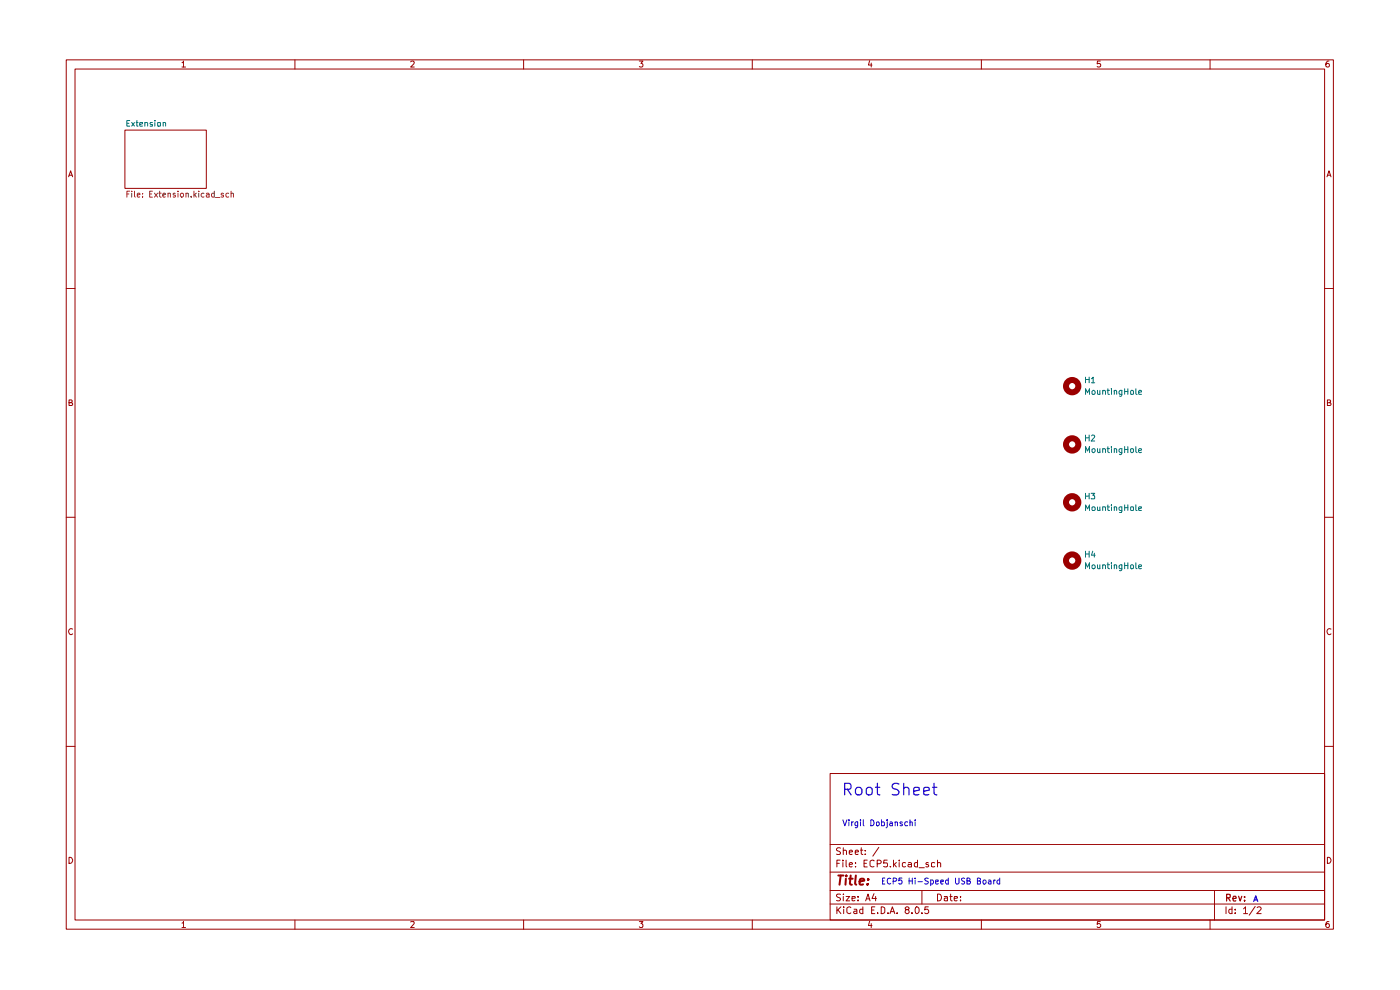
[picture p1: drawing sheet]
<svg xmlns="http://www.w3.org/2000/svg" width="297mm" height="210mm" viewBox="0 0 297 210" stroke-linecap="round" stroke-linejoin="round" font-family="sans-serif">
<g fill="none" stroke="#9b0000" stroke-width=".21">
<path d="M14.1 12.7h268.8v184.4h-268.8zM15.9 14.6h265.1v180.6h-265.1zM38.6 13.3h.2l.1-.3v1.2M38.6 14.2h.8M62.6 12.7v1.9M87.1 13.1l.5-.1 .3 .2-.1 .3-.7 .7h.8M111.1 12.7v1.9M135.6 13h.8l-.4 .5h.3v.6h-.7M159.6 12.7v1.9M184.5 12.9l-.3 .9h.8M184.8 13.4v.8M208.2 12.7v1.9"/>
<path d="M233.4 13h-.6l-.1 .5h.7v.6h-.7M256.7 12.7v1.9M281.9 13a.71 .71 0 0 0-.6 .4 .71 .71 0 0 0 .2 .8l.4-.1 .1-.4-.2-.2h-.3l-.2 .2M14.6 37.5l.4-1.3 .4 1.3M14.6 37.2h.7M281.5 37.5l.4-1.3 .5 1.3M281.6 37.2h.7M14.1 61.2h1.8M281 61.2h1.9M14.6 85.4h.5l.2-.2-.1-.4h-.6v1.2h.6l.2-.4-.3-.2M281.6 85.4h.4l.3-.2-.2-.4h-.5v1.2h.6l.2-.4-.4-.2M14.1 109.7h1.8"/>
<path d="M281 109.7h1.9M15.4 133.4a.59 .59 0 0 0-.8 .5 .59 .59 0 0 0 .7 .6l.1-.1M282.4 133.4a.59 .59 0 0 0-.9 .5 .59 .59 0 0 0 .8 .6l.1-.1M14.1 158.3h1.8M281 158.3h1.9M176.1 164.1h104.9v31.1h-104.9zM176.1 179.2h104.9M178.3 179.9l-.6-.1-.2 .3v.3l.8 .4-.1 .4h-.7M178.9 179.8v1.5M182.7 179.8v1.3l.3 .2M186.4 179.7l-1.2 1.9M14.6 181.9a.65 .65 0 0 1 .8 .6 .65 .65 0 0 1-.8 .6z"/>
<path d="M38.6 195.8l.3-.3v1.3M38.6 196.8h.8M62.6 195.2v1.9M87.1 195.6l.7-.1 .1 .2-.8 1.1h.8M111.1 195.2v1.9M135.6 195.5h.8l-.4 .4 .4 .3-.1 .5-.5 .1-.2-.2M159.6 195.2v1.9M176.1 191.8h104.9M176.1 188.9h104.9M176.1 185h104.9M177.5 192.4v1.4M177.5 183.1h.6"/>
<path d="M177.7 193l.7 .8M178.2 182.5h-.7v1.4M178.3 189.7h-.8v.4l.7 .4 .1 .3-.2 .3-.6-.1M178.4 192.4l-.9 .8M178.8 182.5v.1M178.8 183v.9M178.9 189.7h.1M178.9 180.4l.4-.1 .3 .2v.8M178.9 190.2v.9M179 192.4v.1M179 192.9v.9M179.5 190.2h.8l-.8 .9h.8"/>
<path d="M179.5 182.5v1.2l.2 .2M180.2 183.4l.6-.1-.1-.3-.5 .1v.6l.2 .2 .4-.1M180.2 180.8l.6-.1-.1-.4-.5 .2v.6l.2 .2 .4-.1M180.5 192.5l-.4-.1-.4 .3v.9l.4 .2 .4-.2M180.8 190.6l.6-.1v-.3h-.6v.8h.6M181.2 192.9h.5l.1 .9M181.4 180.8l.7-.1-.2-.4h-.3l-.2 .2v.6l.2 .2 .4-.1M181.5 183.8v.1M181.5 183v.1M181.8 193.2l-.6 .1-.1 .2 .2 .3 .5-.1M182 190.9v.2M182 190.2v.1"/>
<path d="M182.5 180.3h.5M183 192.9h-.5l-.1 .6a.45 .45 0 0 0 .6 .2M183 192.4v1.4M183.3 183.1h.5M183.6 181.2v.1M183.6 180.4v.1M183.6 191.1l.5-1.4 .5 1.4M183.8 190.7h.7M184 182.5h-.7v1.4h.7M184.5 195.4l-.3 .9h.8M184.8 195.9v.9M184.9 193h.5"/>
<path d="M185.4 189.6l-.4 1h.9M185.4 182.6l-.4-.1-.4 .3 .1 .9 .3 .2 .4-.1M185.6 192.4h-.7v1.4h.7M185.8 190.2v.9M186.1 183.2l.7-.1 .1-.4-.3-.2h-.5v1.4M186.2 193.6v.2M186.9 192.4h.4l.4 .3v.8l-.4 .3h-.4zM188.2 182.5h-.7l-.1 .6 .7-.1 .2 .3-.1 .5h-.8M188.4 193.6v.2M188.8 193.8l.5-1.4 .5 1.4M188.9 183.8v.1M189 193.4h.7"/>
<path d="M189.6 182.5v1.4M189.7 183.4l.5 .5M190.2 183l-.6 .5M190.3 193.6v.2M190.8 182.5v.1M190.8 183v.9M192.1 183h-.4l-.3 .2 .1 .6h.6M192.3 193l-.3-.3 .3-.3h.3l.3 .2-.1 .3-.7 .2-.1 .4 .3 .3h.3l.3-.3-.3-.5M192.7 183h.4l.3 .1v.8M193.4 183.3l-.7 .1-.1 .2 .3 .3 .5-.1M193.5 193.6v.2M194.2 192.5l.3-.1a.75 .75 0 0 1 .5 .7 .75 .75 0 0 1-.5 .7l-.3-.2-.1-.3z"/>
<path d="M194.6 183h-.4l-.2 .2 .1 .6h.5M194.6 182.5v1.4M195 184.1h1.1M195.6 193.6v.2M195.6 188.9v2.9M196.9 192.4h-.6l-.1 .6 .6-.1 .2 .3v.3l-.2 .3-.6-.2M196.9 183h-.3l-.2 .2 .1 .2h.3l.2 .3-.2 .2-.4-.1M198.3 183h-.7v.8h.7M198.9 189.7a.73 .73 0 0 1 .8 .7 .73 .73 0 0 1-.8 .7zM198.9 183h.4l.3 .1v.8M198.9 182.5v1.4M200.3 190.2h.6l.1 .9"/>
<path d="M201 190.5l-.7 .1v.4h.7M201.5 190.2h.5M201.7 189.7v1.2l.3 .2M202.4 190.6l.7-.1-.1-.3h-.5l-.1 .1v.6l.2 .2 .4-.1M203.8 190.9v.2M203.8 190.2v.1M208.2 195.2v1.9M233.4 195.5h-.6l-.1 .6 .2-.2h.4l.2 .3v.3l-.2 .3h-.4l-.2-.2M256.7 195.2v1.9M257.6 188.9v6.3M260.1 192.4v1.4M261.4 192.9h-.5l-.2 .2v.4l.2 .3 .5-.1"/>
<path d="M261.4 192.4v1.4M262 193.6v.2M262 192.9v.1M263.8 192.8l.4-.4v1.4M263.8 193.8h.9M266.3 192.3l-1.3 1.8M266.7 192.5l.6-.1 .2 .4-.9 1h.9M281.6 181.9a.65 .65 0 0 1 .8 .6 .65 .65 0 0 1-.8 .6zM281.9 195.5h-.4l-.2 .5v.5l.2 .3 .4-.1v-.7l-.4-.1-.2 .3"/>
</g>
<path d="M260.2 190.5l.7-.1 .1-.6-.8-.1v1.4M260.6 190.5l.4 .6M261.6 190.6l.7-.1-.2-.4-.4 .1-.1 .7 .1 .2 .5-.1M262.8 190.1l.3 1 .3-1M264 191v.1M264 190.2v.2" fill="none" stroke="#9b0000" stroke-width=".25"/>
<path d="M177.8 185.7h1.1M178.3 185.7l-.2 2M179.4 186.4v1.3M179.5 185.7v.2M180.1 186.4h.8M180.5 185.7l-.2 1.7 .4 .3M181.6 185.7l-.2 1.7 .2 .3M182.3 187l1-.2v-.3a.6 .6 0 0 0-.9 .1v1h.7M184.1 187.5l-.1 .2-.1-.1 .2-.1-.1 .2M184.2 186.5v.1" fill="none" stroke="#9b0000" stroke-width=".42"/>
<path d="M26.5 27.6h17.3v12.4h-17.3z" fill="#fff"/>
<path d="M26.5 27.6h17.3v12.4h-17.3z" fill="none" stroke="#9b0000" stroke-width=".21"/>
<g fill="none" stroke="#9b0000" stroke-width="1.3">
<circle cx="227.5" cy="94.3" r="1.31"/>
<circle cx="227.5" cy="81.9" r="1.31"/>
<circle cx="227.5" cy="118.9" r="1.31"/>
<circle cx="227.5" cy="106.5" r="1.31"/>
</g>
<g fill="none" stroke="#1900cf" stroke-width=".25">
<path d="M179.2 167.4h.9l.4-.1v-.3a.67 .67 0 0 0-.4-.8h-.9v2.4M179.8 167.4l.7 1.2M181.7 167.1a.78 .78 0 0 1 1.1 .3v.8a.74 .74 0 0 1-.6 .4 .74 .74 0 0 1-.7-.4v-.8zM183.9 167.3l.3-.3h.4l.4 .3v1.1l-.4 .2-.7-.2zM185.7 167h.9M186.1 166.2v2.1l.1 .2 .4 .1M190.7 166.3a.9 .9 0 0 0-1.4 .4 .57 .57 0 0 0 .5 .6 .87 .87 0 0 1 .9 .9l-.2 .2a1.21 1.21 0 0 1-1.2 .1M191.7 167.3a.63 .63 0 0 1 1.1 0v1.3M191.7 166.2v2.4M193.8 167.8l1.2-.2-.1-.5-.7-.1-.3 .1-.1 .2 .1 1.2h1M196 167.8l1.1-.2v-.5l-.8-.1-.3 .1v.2v1.2h1.1M197.8 167h1"/>
<path d="M198.2 166.2v2.1l.1 .2 .5 .1M266 191.2l.4-1.2 .4 1.2M266.1 190.9h.6"/>
</g>
<g fill="none" stroke="#1900cf" stroke-width=".21">
<path d="M178.8 173.9l.4 1.3 .5-1.3M180.1 173.9v.2M180.1 174.3v.9M180.7 174.3v.9M181 174.3l-.3 .3M181.9 174.3v1l-.2 .3-.3-.1M181.9 174.4l-.3-.1-.2 .3v.5h.5M182.5 173.9v.2M182.5 174.3v.9M183.1 173.9v1.1l.2 .2M184.7 173.9a.64 .64 0 0 1 .7 .6 .64 .64 0 0 1-.7 .7zM185.9 174.5l.2-.2 .3 .1v.7h-.5z"/>
<path d="M187 174.4l.4-.1 .2 .2v.6h-.6M187 173.9v1.3M188.2 174.3v1.1l-.2 .2M188.2 173.9v.2M188.8 174.4l.3-.1 .2 .2v.7M189.3 174.7h-.4l-.2 .1 .2 .4 .4-.1M189.9 174.5l.2-.2 .3 .2v.7M189.9 174.3v.9M191.4 174.4l-.3-.1-.2 .2 .2 .2 .3 .1v.3h-.5M192.5 174.4l-.3-.1-.3 .3 .1 .5h.5M193 174.5l.2-.2 .3 .1v.8M193 173.9v1.3"/>
<path d="M194.1 173.9v.2M194.1 174.3v.9M187.2 186.9h.3M187.7 186.3h-.5v1.2h.5M189 186.3h-.3a.6 .6 0 0 0-.5 .6 .6 .6 0 0 0 .7 .5h.1M189.5 186.9h.5l.2-.2v-.4h-.7v1.2M191.3 186.3h-.5l-.1 .6 .1-.2h.4l.1 .2v.5l-.1 .1h-.4l-.1-.1M192.9 186.9h.6M192.9 186.3v1.2M193.5 186.3v1.2M194.1 186.3h.1M194.1 186.7v.8"/>
<path d="M194.7 187h1M196.9 186.3h-.6l-.1 .3 .6 .3 .1 .4-.2 .2-.5-.1M197.4 187.4l.4 .1 .2-.2-.1-.6h-.5v1.2M198.5 187.1l.5-.2v-.2h-.5v.2v.5h.5M199.6 187.1l.5-.2v-.2h-.5v.2v.5h.5M201.2 186.7h-.5l-.1 .2v.4l.2 .2 .4-.1M201.2 186.3v1.2M202.7 186.3v1l.2 .2h.3l.3-.2v-1M204.6 186.3h-.6v.5l.6 .1v.4l-.2 .2-.4-.1M205.1 186.9l.6-.1v-.5h-.6v1.2h.6l.2-.4-.3-.2M207.3 186.9h.5l.2-.3-.1-.3h-.6v1.2h.6l.1-.1v-.5h-.2M208.6 186.7h.4l.2 .2v.4l-.2 .2-.5-.2z"/>
<path d="M209.7 186.7h.4l.1 .8M210.2 186.9l-.6 .3 .2 .3 .4-.1M210.8 186.7v.8M211.2 186.7h-.3l-.1 .2M212.1 186.7h-.4l-.2 .2v.4l.2 .2 .4-.1M212.1 186.3v1.2"/>
</g>
<g fill="none" stroke="#007270" stroke-width=".21">
<path d="M26.9 26.2h.4M27.5 25.6h-.6v1.2h.6M27.9 26l.6 .8M28.5 26l-.6 .8M28.9 26h.4M29 25.6v1.2h.3M29.6 26.4l.6-.2v-.2h-.5l-.1 .2 .1 .6h.5M30.7 26.1l.5-.1 .1 .8M30.7 26v.8M32.3 26h-.4l-.1 .2 .2 .2h.3v.4h-.5M32.8 25.6v.1M32.8 26v.8"/>
<path d="M33.4 26.1h.6l-.1 .7-.5-.1zM34.6 26.1l.4-.1 .1 .8M34.6 26v.8M230.3 83.6v-1.1l.4 .8 .4-.8v1.1M230.3 96v-1.3l.4 1 .4-1v1.3M230.3 80v1.2M230.3 92.3v1.3M230.3 80.5h.8M230.3 92.9h.8M231.1 80v1.2M231.1 92.3v1.3M231.6 80.3l.3-.3v1.2"/>
<path d="M231.6 92.5l.4-.2 .2 .3-.7 1h.7M231.6 81.2h.6M231.6 83.1l.5-.3 .2 .3-.1 .5h-.4zM231.7 95.2h.4l.2 .2v.4l-.2 .2-.5-.2zM232.8 82.8l.1 .8h.4M232.8 95.2v.6l.2 .2 .3-.2M233.3 82.8v.8M233.3 95.2v.8M233.9 83l.2-.2 .3 .1 .1 .7M233.9 95.2h.4l.2 .1v.7M233.9 82.8v.8M233.9 95.2v.8"/>
<path d="M234.9 82.8h.5M234.9 95.2h.5M235 82.5v1l.1 .1h.3M235 94.7v1.1l.4 .2M235.8 82.5h.1M235.8 94.7v.2M235.8 82.8v.8M235.8 95.2v.8M236.4 83l.2-.2 .2 .1 .1 .7M236.4 95.2h.3l.2 .1v.7M236.4 82.8v.8M236.4 95.2v.8"/>
<path d="M238 82.8v1l-.3 .3-.2-.1M238 82.9l-.3-.1-.3 .3 .1 .5h.5M238 95.2v1l-.3 .2-.2-.1M238 95.2h-.3l-.3 .2v.4l.3 .2 .3-.1M238.6 82.5v1.1M238.6 94.7v1.3M238.6 83.1h.7M238.6 95.3h.7M239.3 82.5v1.1M239.3 94.7v1.3M239.9 83l.1-.2 .4 .2v.6h-.5zM239.9 95.2h.5v.7l-.4 .1-.1-.2z"/>
<path d="M241 82.5v1l.2 .1M241 94.7v1.1l.2 .2M241.6 83.2l.5-.1v-.2l-.4-.1-.1 .3v.5h.5M241.6 95.6l.5-.1v-.3h-.4l-.1 .1v.5l.1 .2 .4-.1M230.3 108.3v-1.2l.4 .8 .4-.8v1.2M230.3 104.6v1.2M230.3 116.9v1.3M230.3 105.2h.8M230.3 117.5h.8M231.1 104.6v1.2M231.1 116.9v1.3M231.5 104.6h.7l-.4 .5 .4 .2v.5l-.7-.1"/>
<path d="M231.6 107.7l.2-.2h.4l.1 .2v.4l-.1 .2h-.4l-.2-.2zM231.8 116.9l-.2 .9h.7M232.2 117.3v.9M232.8 107.5l.1 .8 .4-.1M232.8 119.8v.7l.2 .1h.3M233.3 107.5v.8M233.3 119.8v.8M233.9 107.6l.5-.1 .1 .8M233.9 120l.2-.2 .4 .2v.6M233.9 107.5v.8M233.9 119.8v.8M234.9 107.5h.5"/>
<path d="M234.9 119.8h.5M235 107.1v1l.1 .2h.3M235 119.4v1.1l.4 .1M235.8 107.1v.1M235.8 119.4v.1M235.8 107.5v.8M235.8 119.8v.8M236.4 107.6l.4-.1 .1 .8M236.4 120l.2-.2 .3 .2v.6M236.4 107.5v.8M236.4 119.8v.8M238 108.3h-.4l-.2-.2v-.4l.2-.2h.4v1l-.1 .2h-.4"/>
<path d="M238 119.8v1l-.3 .3-.2-.1M238 119.9l-.3-.1-.3 .3 .1 .5h.5M238.6 107.1v1.2M238.6 119.4v1.2M238.6 107.7h.7M238.6 120h.7M239.3 107.1v1.2M239.3 119.4v1.2M239.9 107.6h.5v.7l-.5-.1zM239.9 120l.1-.2 .4 .2v.6h-.5zM241 107.1v1l.2 .2M241 119.4v1.1l.2 .1"/>
<path d="M241.6 107.9l.5-.1v-.3h-.5v.2v.6h.5M230.3 120.6v-1.2l.4 .9 .4-.9v1.2M231.6 120.1l.5-.3 .2 .3-.1 .5h-.5zM241.6 120.2l.5-.1v-.2l-.4-.1-.1 .2v.5l.1 .1h.4"/>
</g>
<g fill="none" stroke="#806000" stroke-width=".21">
<path d="M26.9 41.1h.4M27.5 40.6h-.6v1.2M27.9 40.6h.1M27.9 41v.8M28.5 40.6v1.1l.2 .1M29.1 41.4l.6-.2-.2-.2-.4 .1v.6l.2 .1 .3-.1M30.2 41.7v.1M30.2 41.1h.1M31.7 41.1h.5M32.3 40.6h-.6v1.2h.6M32.8 41l.6 .8M33.4 41l-.6 .8"/>
<path d="M33.7 41h.5M33.9 40.6v1.1l.3 .1M34.5 41.4l.6-.2-.1-.2-.5 .1v.6l.2 .1 .3-.1M35.6 41.1h.5v.7M35.6 41v.8M37.2 41.1h-.5v.2l.5 .1 .1 .3-.2 .1-.4-.1M37.8 40.6h.1M37.8 41v.8M38.4 41.1l.3-.1 .2 .2v.4l-.2 .2-.4-.2zM39.5 41.1h.5v.7M39.5 41v.8M40.6 41.7v.1"/>
<path d="M41.1 40.6v1.2M41.3 41.3l.4 .5M41.7 41l-.6 .4M42.2 40.6h.1M42.2 41v.8M43.3 41.1l-.4-.1-.2 .2v.4l.2 .2 .4-.1M43.8 41.1l.4-.1 .2 .1v.7M44.4 41.2l-.6 .2v.3h.6M45.5 41.1a.36 .36 0 0 0-.6 .1l.1 .5h.5M45.5 40.6v1.2M45.7 41.9h.9M47.4 41.1l-.3-.1-.2 .1 .2 .3h.3v.3h-.5"/>
<path d="M48.5 41.1l-.3-.1-.3 .2 .1 .5h.5M49 41.1h.5v.7M49 40.6v1.2"/>
</g>
</svg>
